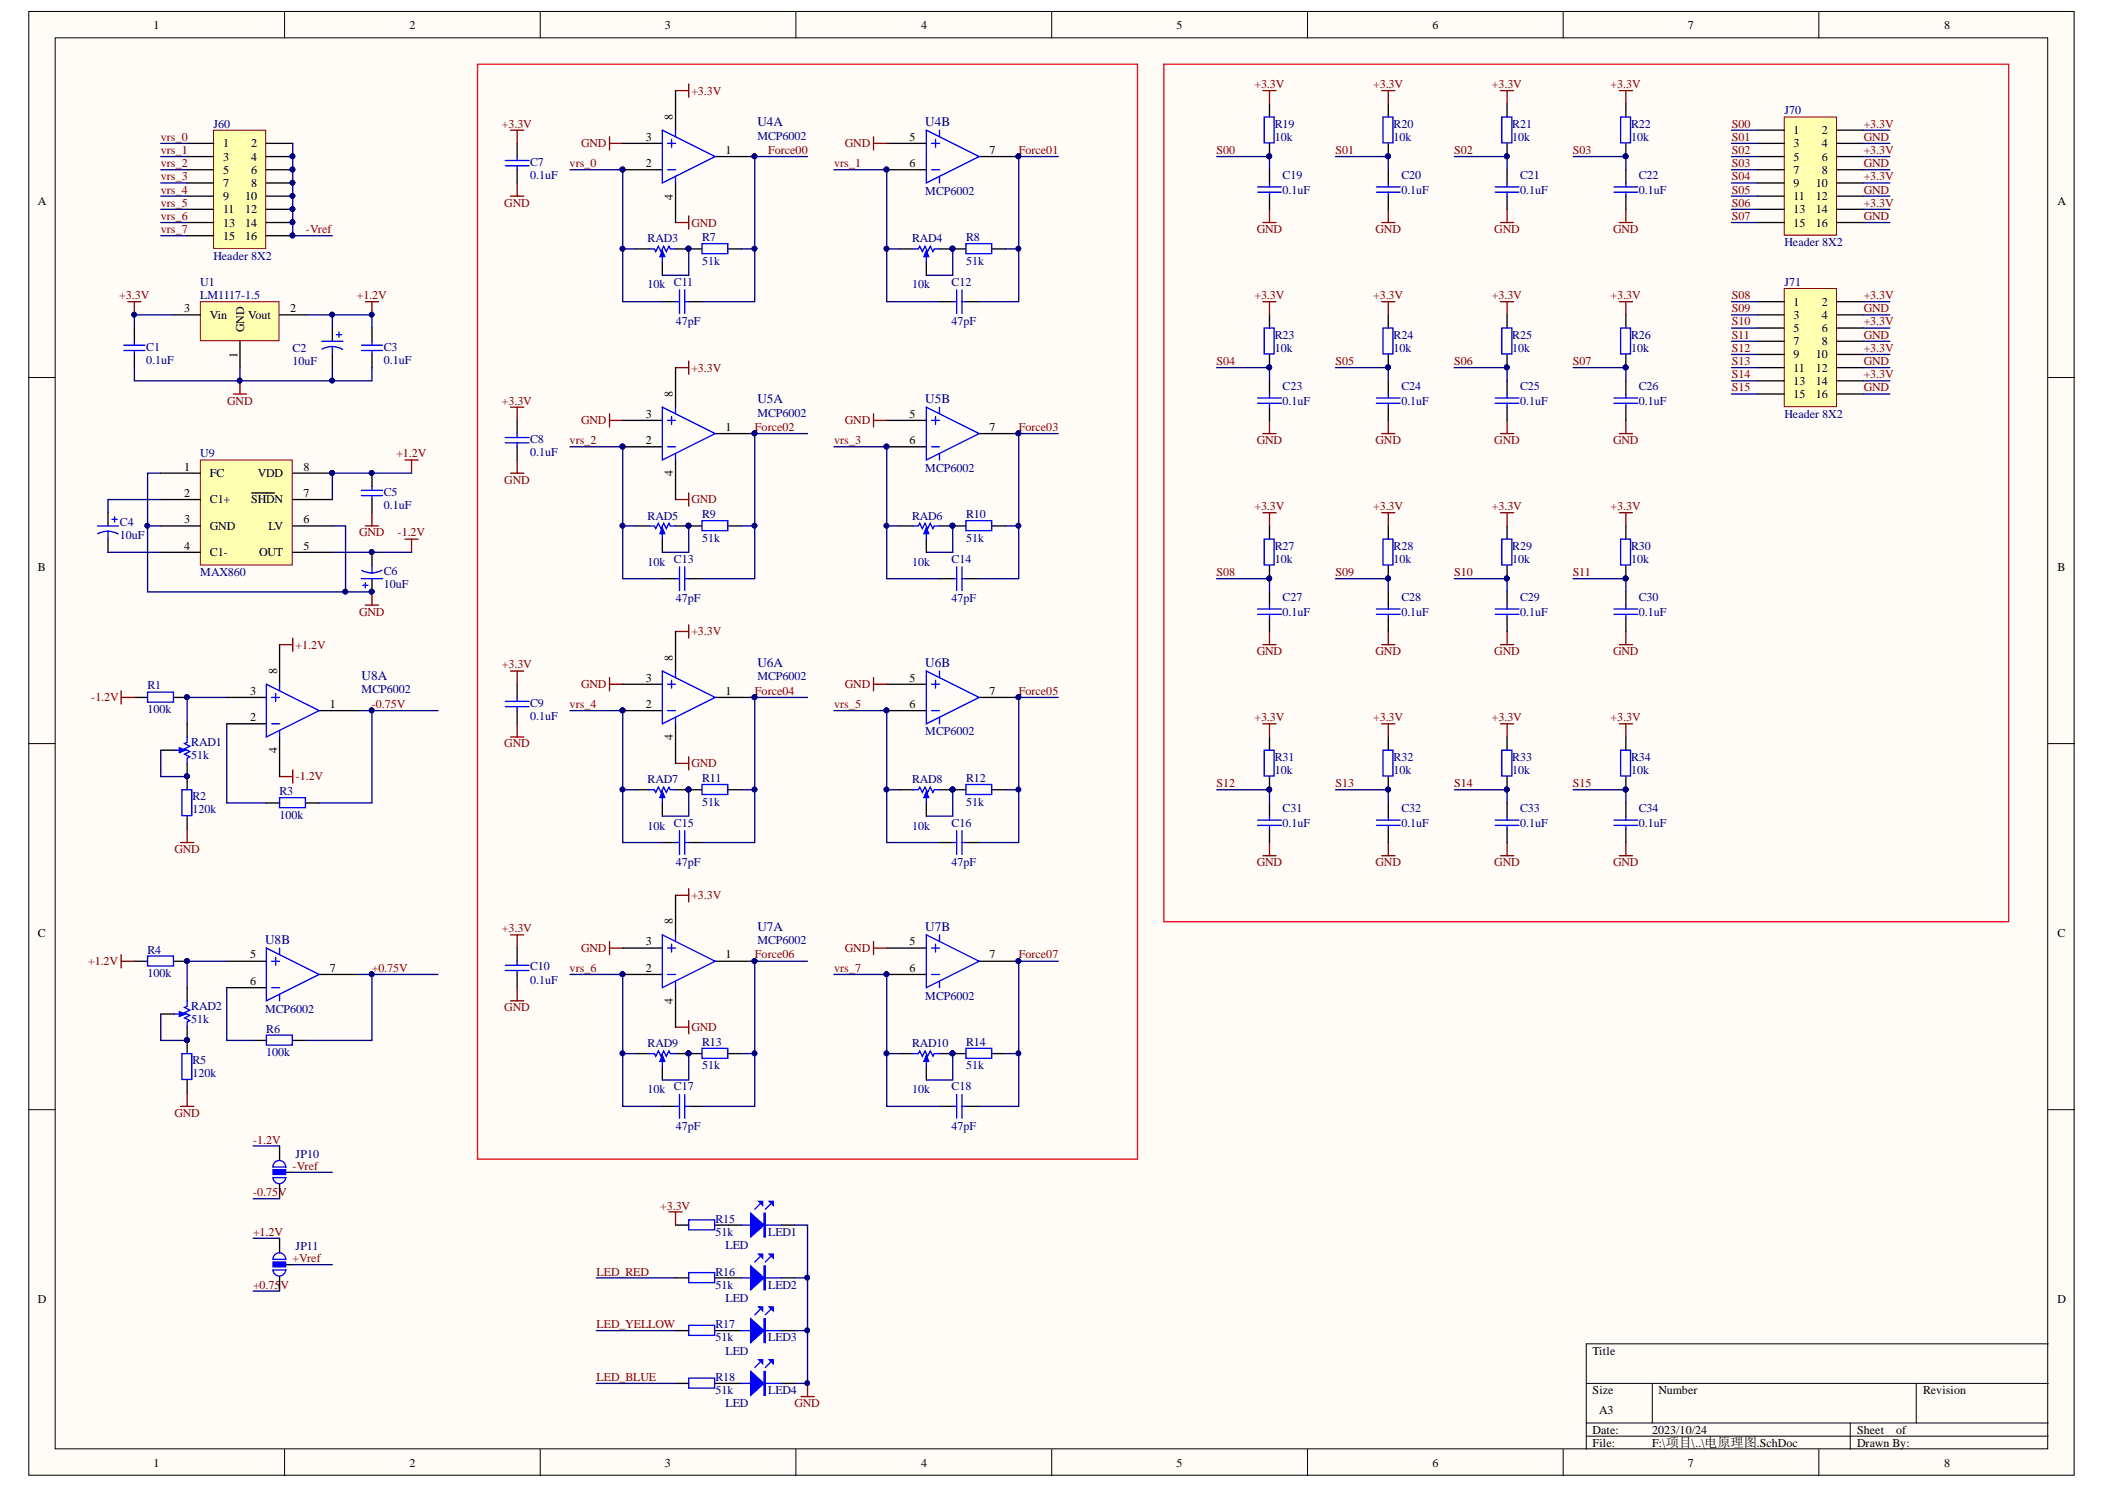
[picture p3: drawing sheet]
<svg xmlns="http://www.w3.org/2000/svg" width="297mm" height="210mm" viewBox="0 0 297 210" stroke-linecap="round" stroke-linejoin="round" font-family="sans-serif">
<defs><g id="words">
<g font-size="1.9" fill="#000080">
<text x="106.9" y="17.8">U4A</text>
<text x="130.6" y="17.8">U4B</text>
<text x="106.9" y="56.8">U5A</text>
<text x="130.6" y="56.8">U5B</text>
<text x="51" y="96">U8A</text>
<text x="106.9" y="94.1">U6A</text>
<text x="130.6" y="94.1">U6B</text>
<text x="106.9" y="131.3">U7A</text>
<text x="130.6" y="131.3">U7B</text>
<text x="37.4" y="133.2">U8B</text>
</g>
<g font-size="1.7">
<text x="21.7" y="4.1">1</text>
<text x="57.8" y="4.1">2</text>
<text x="93.8" y="4.1">3</text>
<text x="130" y="4.1">4</text>
<text x="166" y="4.1">5</text>
<text x="202.1" y="4.1">6</text>
<text x="238.2" y="4.1">7</text>
<text x="274.3" y="4.1">8</text>
<text x="94.9" y="16.9" transform="rotate(-90 94.9 16.9)">8</text>
<text x="31.5" y="20.8">1</text>
<text x="31.5" y="22.7">3</text>
<text x="35.5" y="20.8">2</text>
<text x="35.5" y="22.7">4</text>
<text x="91.1" y="19.9">3</text>
<text x="91.1" y="23.6">2</text>
<text x="102.4" y="21.7">1</text>
<text x="128.4" y="19.9">5</text>
<text x="128.4" y="23.6">6</text>
<text x="139.6" y="21.7">7</text>
<text x="253.1" y="18.9">1</text>
<text x="253.1" y="20.8">3</text>
<text x="253.1" y="22.7">5</text>
<text x="257.1" y="18.9">2</text>
<text x="257.1" y="20.8">4</text>
<text x="257.1" y="22.7">6</text>
<text x="5.3" y="28.9">A</text>
<text x="31.5" y="24.5">5</text>
<text x="31.5" y="26.4">7</text>
<text x="31.5" y="28.2">9</text>
<text x="34.6" y="28.2">10</text>
<text x="35.5" y="24.5">6</text>
<text x="35.5" y="26.4">8</text>
<text x="94.9" y="28.2" transform="rotate(-90 94.9 28.2)">4</text>
<text x="253.1" y="24.5">7</text>
<text x="253.1" y="26.4">9</text>
<text x="253.1" y="28.2">11</text>
<text x="256.2" y="26.4">10</text>
<text x="256.2" y="28.2">12</text>
<text x="257.1" y="24.5">8</text>
<text x="290.3" y="28.9">A</text>
<text x="31.5" y="30.1">11</text>
<text x="31.5" y="32">13</text>
<text x="31.5" y="33.8">15</text>
<text x="34.6" y="30.1">12</text>
<text x="34.6" y="32">14</text>
<text x="34.6" y="33.8">16</text>
<text x="253.1" y="30.1">13</text>
<text x="253.1" y="32">15</text>
<text x="256.2" y="30.1">14</text>
<text x="256.2" y="32">16</text>
<text x="26" y="44">3</text>
<text x="29.6" y="45">Vin</text>
<text x="34.4" y="46.8" transform="rotate(-90 34.4 46.8)">GND</text>
<text x="35" y="45">Vout</text>
<text x="41" y="44">2</text>
<text x="253.1" y="43.1">1</text>
<text x="253.1" y="45">3</text>
<text x="253.1" y="46.8">5</text>
<text x="257.1" y="43.1">2</text>
<text x="257.1" y="45">4</text>
<text x="257.1" y="46.8">6</text>
<text x="33.5" y="50.5" transform="rotate(-90 33.5 50.5)">1</text>
<text x="253.1" y="48.7">7</text>
<text x="253.1" y="50.6">9</text>
<text x="253.1" y="52.4">11</text>
<text x="256.2" y="50.6">10</text>
<text x="256.2" y="52.4">12</text>
<text x="257.1" y="48.7">8</text>
<text x="91.1" y="58.9">3</text>
<text x="94.9" y="56" transform="rotate(-90 94.9 56)">8</text>
<text x="128.4" y="58.9">5</text>
<text x="253.1" y="54.3">13</text>
<text x="253.1" y="56.1">15</text>
<text x="256.2" y="54.3">14</text>
<text x="256.2" y="56.1">16</text>
<text x="91.1" y="62.7">2</text>
<text x="102.4" y="60.8">1</text>
<text x="128.4" y="62.7">6</text>
<text x="139.6" y="60.8">7</text>
<text x="26" y="66.4">1</text>
<text x="26" y="70.1">2</text>
<text x="29.6" y="67.3">FC</text>
<text x="29.6" y="71">C1+</text>
<text x="35.5" y="71">SHDN</text>
<text x="36.4" y="67.3">VDD</text>
<text x="42.8" y="70.1">7</text>
<text x="42.8" y="66.4">8</text>
<text x="94.9" y="67.2" transform="rotate(-90 94.9 67.2)">4</text>
<text x="26" y="73.8">3</text>
<text x="26" y="77.5">4</text>
<text x="29.6" y="74.7">GND</text>
<text x="37.9" y="74.7">LV</text>
<text x="42.8" y="77.5">5</text>
<text x="42.8" y="73.8">6</text>
<text x="5.3" y="80.6">B</text>
<text x="29.6" y="78.5">C1-</text>
<text x="36.6" y="78.5">OUT</text>
<text x="290.3" y="80.6">B</text>
<text x="39.1" y="95" transform="rotate(-90 39.1 95)">8</text>
<text x="94.9" y="93.2" transform="rotate(-90 94.9 93.2)">8</text>
<text x="35.3" y="98">3</text>
<text x="35.3" y="101.7">2</text>
<text x="46.5" y="99.9">1</text>
<text x="91.1" y="96.1">3</text>
<text x="91.1" y="99.9">2</text>
<text x="102.4" y="98">1</text>
<text x="128.4" y="96.1">5</text>
<text x="128.4" y="99.9">6</text>
<text x="139.6" y="98">7</text>
<text x="39.1" y="106.3" transform="rotate(-90 39.1 106.3)">4</text>
<text x="94.9" y="104.4" transform="rotate(-90 94.9 104.4)">4</text>
<text x="94.9" y="130.4" transform="rotate(-90 94.9 130.4)">8</text>
<text x="5.3" y="132.2">C</text>
<text x="35.3" y="135.2">5</text>
<text x="46.5" y="137.1">7</text>
<text x="91.1" y="133.3">3</text>
<text x="91.1" y="137.1">2</text>
<text x="102.4" y="135.2">1</text>
<text x="128.4" y="133.3">5</text>
<text x="128.4" y="137.1">6</text>
<text x="139.6" y="135.2">7</text>
<text x="290.3" y="132.2">C</text>
<text x="35.3" y="138.9">6</text>
<text x="94.9" y="141.6" transform="rotate(-90 94.9 141.6)">4</text>
<text x="5.3" y="183.8">D</text>
<text x="290.3" y="183.8">D</text>
<text x="224.7" y="191.1">Title</text>
<text x="224.7" y="196.7">Size</text>
<text x="234" y="196.7">Number</text>
<text x="271.4" y="196.7">Revision</text>
<text x="224.7" y="202.3">Date:</text>
<text x="225.7" y="199.5">A3</text>
<text x="233.1" y="202.3">2023/10/24</text>
<text x="262.1" y="202.3">Sheet</text>
<text x="267.6" y="202.3">of</text>
<text x="21.7" y="206.9">1</text>
<text x="57.8" y="206.9">2</text>
<text x="93.8" y="206.9">3</text>
<text x="130" y="206.9">4</text>
<text x="166" y="206.9">5</text>
<text x="202.1" y="206.9">6</text>
<text x="224.7" y="204.1">File:</text>
<text x="233.1" y="204.1">F:\项目\..\电原理图.SchDoc</text>
<text x="238.2" y="206.9">7</text>
<text x="262.1" y="204.1">Drawn By:</text>
<text x="274.3" y="206.9">8</text>
</g>
<g font-size="1.7" fill="#800000">
<text x="97.6" y="13.4">+3.3V</text>
<text x="177" y="12.4">+3.3V</text>
<text x="193.8" y="12.4">+3.3V</text>
<text x="210.5" y="12.4">+3.3V</text>
<text x="227.3" y="12.4">+3.3V</text>
<text x="22.7" y="19.9">vrs_0</text>
<text x="22.7" y="21.7">vrs_1</text>
<text x="22.7" y="23.6">vrs_2</text>
<text x="70.8" y="18">+3.3V</text>
<text x="80.4" y="23.6">vrs_0</text>
<text x="82" y="20.8">GND</text>
<text x="108.4" y="21.7">Force00</text>
<text x="117.7" y="23.6">vrs_1</text>
<text x="119.2" y="20.8">GND</text>
<text x="143.8" y="21.7">Force01</text>
<text x="171.7" y="21.7">S00</text>
<text x="188.4" y="21.7">S01</text>
<text x="205.2" y="21.7">S02</text>
<text x="221.9" y="21.7">S03</text>
<text x="244.4" y="18">S00</text>
<text x="244.4" y="19.9">S01</text>
<text x="244.4" y="21.7">S02</text>
<text x="244.4" y="23.6">S03</text>
<text x="263" y="18">+3.3V</text>
<text x="263" y="19.9">GND</text>
<text x="263" y="21.7">+3.3V</text>
<text x="263" y="23.6">GND</text>
<text x="22.7" y="25.4">vrs_3</text>
<text x="22.7" y="27.3">vrs_4</text>
<text x="22.7" y="29.2">vrs_5</text>
<text x="71.2" y="29.2">GND</text>
<text x="244.4" y="25.4">S04</text>
<text x="244.4" y="27.3">S05</text>
<text x="244.4" y="29.2">S06</text>
<text x="263" y="25.4">+3.3V</text>
<text x="263" y="27.3">GND</text>
<text x="263" y="29.2">+3.3V</text>
<text x="22.7" y="31">vrs_6</text>
<text x="22.7" y="32.9">vrs_7</text>
<text x="43.2" y="32.9">-Vref</text>
<text x="97.6" y="32">GND</text>
<text x="177.4" y="32.9">GND</text>
<text x="194.1" y="32.9">GND</text>
<text x="210.9" y="32.9">GND</text>
<text x="227.6" y="32.9">GND</text>
<text x="244.4" y="31">S07</text>
<text x="263" y="31">GND</text>
<text x="16.8" y="42.2">+3.3V</text>
<text x="50.3" y="42.2">+1.2V</text>
<text x="177" y="42.2">+3.3V</text>
<text x="193.8" y="42.2">+3.3V</text>
<text x="210.5" y="42.2">+3.3V</text>
<text x="227.3" y="42.2">+3.3V</text>
<text x="244.4" y="42.2">S08</text>
<text x="244.4" y="44">S09</text>
<text x="244.4" y="45.9">S10</text>
<text x="244.4" y="47.8">S11</text>
<text x="263" y="42.2">+3.3V</text>
<text x="263" y="44">GND</text>
<text x="263" y="45.9">+3.3V</text>
<text x="263" y="47.8">GND</text>
<text x="97.6" y="52.4">+3.3V</text>
<text x="171.7" y="51.5">S04</text>
<text x="188.4" y="51.5">S05</text>
<text x="205.2" y="51.5">S06</text>
<text x="221.9" y="51.5">S07</text>
<text x="244.4" y="49.6">S12</text>
<text x="244.4" y="51.5">S13</text>
<text x="244.4" y="53.3">S14</text>
<text x="263" y="49.6">+3.3V</text>
<text x="263" y="51.5">GND</text>
<text x="263" y="53.3">+3.3V</text>
<text x="32.1" y="57.1">GND</text>
<text x="70.8" y="57.1">+3.3V</text>
<text x="82" y="59.9">GND</text>
<text x="119.2" y="59.9">GND</text>
<text x="244.4" y="55.2">S15</text>
<text x="263" y="55.2">GND</text>
<text x="55.9" y="64.5">+1.2V</text>
<text x="80.4" y="62.7">vrs_2</text>
<text x="106.5" y="60.8">Force02</text>
<text x="117.7" y="62.7">vrs_3</text>
<text x="143.8" y="60.8">Force03</text>
<text x="177.4" y="62.7">GND</text>
<text x="194.1" y="62.7">GND</text>
<text x="210.9" y="62.7">GND</text>
<text x="227.6" y="62.7">GND</text>
<text x="71.2" y="68.2">GND</text>
<text x="97.6" y="71">GND</text>
<text x="177" y="72">+3.3V</text>
<text x="193.8" y="72">+3.3V</text>
<text x="210.5" y="72">+3.3V</text>
<text x="227.3" y="72">+3.3V</text>
<text x="50.7" y="75.7">GND</text>
<text x="56.1" y="75.7">-1.2V</text>
<text x="171.7" y="81.3">S08</text>
<text x="188.4" y="81.3">S09</text>
<text x="205.2" y="81.3">S10</text>
<text x="221.9" y="81.3">S11</text>
<text x="50.7" y="86.8">GND</text>
<text x="97.6" y="89.6">+3.3V</text>
<text x="41.7" y="91.5">+1.2V</text>
<text x="70.8" y="94.3">+3.3V</text>
<text x="177.4" y="92.4">GND</text>
<text x="194.1" y="92.4">GND</text>
<text x="210.9" y="92.4">GND</text>
<text x="227.6" y="92.4">GND</text>
<text x="12.9" y="98.9">-1.2V</text>
<text x="52.5" y="99.9">-0.75V</text>
<text x="80.4" y="99.9">vrs_4</text>
<text x="82" y="97.1">GND</text>
<text x="106.5" y="98">Force04</text>
<text x="117.7" y="99.9">vrs_5</text>
<text x="119.2" y="97.1">GND</text>
<text x="143.8" y="98">Force05</text>
<text x="177" y="101.7">+3.3V</text>
<text x="193.8" y="101.7">+3.3V</text>
<text x="210.5" y="101.7">+3.3V</text>
<text x="227.3" y="101.7">+3.3V</text>
<text x="71.2" y="105.4">GND</text>
<text x="41.7" y="110.1">-1.2V</text>
<text x="97.6" y="108.2">GND</text>
<text x="171.7" y="111">S12</text>
<text x="188.4" y="111">S13</text>
<text x="205.2" y="111">S14</text>
<text x="221.9" y="111">S15</text>
<text x="24.6" y="120.3">GND</text>
<text x="177.4" y="122.2">GND</text>
<text x="194.1" y="122.2">GND</text>
<text x="210.9" y="122.2">GND</text>
<text x="227.6" y="122.2">GND</text>
<text x="70.8" y="131.5">+3.3V</text>
<text x="97.6" y="126.8">+3.3V</text>
<text x="12.4" y="136.1">+1.2V</text>
<text x="52.5" y="137.1">+0.75V</text>
<text x="80.4" y="137.1">vrs_6</text>
<text x="82" y="134.3">GND</text>
<text x="106.5" y="135.2">Force06</text>
<text x="117.7" y="137.1">vrs_7</text>
<text x="119.2" y="134.3">GND</text>
<text x="143.8" y="135.2">Force07</text>
<text x="71.2" y="142.6">GND</text>
<text x="97.6" y="145.4">GND</text>
<text x="24.6" y="157.6">GND</text>
<text x="35.7" y="161.3">-1.2V</text>
<text x="41.3" y="165">-Vref</text>
<text x="35.7" y="168.8">-0.75V</text>
<text x="93.2" y="170.6">+3.3V</text>
<text x="35.7" y="174.4">+1.2V</text>
<text x="41.3" y="178.1">+Vref</text>
<text x="84.2" y="179.9">LED_RED</text>
<text x="35.7" y="181.8">+0.75V</text>
<text x="84.2" y="187.4">LED_YELLOW</text>
<text x="84.2" y="194.8">LED_BLUE</text>
<text x="112.1" y="198.5">GND</text>
</g>
<g font-size="1.7" fill="#000080">
<text x="251.8" y="16.1">J70</text>
<text x="30.1" y="18">J60</text>
<text x="74.8" y="23.4">C7</text>
<text x="106.9" y="19.7">MCP6002</text>
<text x="179.9" y="19.9">10k</text>
<text x="179.9" y="18">R19</text>
<text x="196.6" y="19.9">10k</text>
<text x="196.6" y="18">R20</text>
<text x="213.4" y="19.9">10k</text>
<text x="213.4" y="18">R21</text>
<text x="230.2" y="19.9">10k</text>
<text x="230.2" y="18">R22</text>
<text x="74.8" y="25.3">0.1uF</text>
<text x="130.6" y="27.5">MCP6002</text>
<text x="181" y="27.3">0.1uF</text>
<text x="181" y="25.3">C19</text>
<text x="197.7" y="27.3">0.1uF</text>
<text x="197.7" y="25.3">C20</text>
<text x="214.5" y="27.3">0.1uF</text>
<text x="214.5" y="25.3">C21</text>
<text x="231.3" y="27.3">0.1uF</text>
<text x="231.3" y="25.3">C22</text>
<text x="91.4" y="34.2">RAD3</text>
<text x="99.1" y="34">R7</text>
<text x="128.7" y="34.2">RAD4</text>
<text x="136.3" y="34">R8</text>
<text x="251.8" y="34.7">Header 8X2</text>
<text x="28.3" y="40.3">U1</text>
<text x="30.1" y="36.6">Header 8X2</text>
<text x="91.4" y="40.7">10k C11</text>
<text x="99.1" y="37.4">51k</text>
<text x="128.7" y="40.7">10k</text>
<text x="134.3" y="40.3">C12</text>
<text x="136.3" y="37.4">51k</text>
<text x="251.8" y="40.3">J71</text>
<text x="28.3" y="42.2">LM1117-1.5</text>
<text x="95.4" y="45.9">47pF</text>
<text x="134.3" y="45.9">47pF</text>
<text x="179.9" y="47.8">R23</text>
<text x="196.6" y="47.8">R24</text>
<text x="213.4" y="47.8">R25</text>
<text x="230.2" y="47.8">R26</text>
<text x="20.6" y="51.3">0.1uF</text>
<text x="20.6" y="49.5">C1</text>
<text x="41.3" y="51.5">10uF</text>
<text x="41.3" y="49.6">C2</text>
<text x="54.2" y="51.3">0.1uF</text>
<text x="54.2" y="49.5">C3</text>
<text x="179.9" y="49.6">10k</text>
<text x="196.6" y="49.6">10k</text>
<text x="213.4" y="49.6">10k</text>
<text x="230.2" y="49.6">10k</text>
<text x="106.9" y="58.8">MCP6002</text>
<text x="181" y="57.1">0.1uF</text>
<text x="181" y="55">C23</text>
<text x="197.7" y="57.1">0.1uF</text>
<text x="197.7" y="55">C24</text>
<text x="214.5" y="57.1">0.1uF</text>
<text x="214.5" y="55">C25</text>
<text x="231.3" y="57.1">0.1uF</text>
<text x="231.3" y="55">C26</text>
<text x="251.8" y="58.9">Header 8X2</text>
<text x="28.3" y="64.5">U9</text>
<text x="74.8" y="64.3">0.1uF</text>
<text x="74.8" y="62.5">C8</text>
<text x="54.2" y="71.8">0.1uF</text>
<text x="54.2" y="69.9">C5</text>
<text x="130.6" y="66.5">MCP6002</text>
<text x="16.9" y="76.1">10uF</text>
<text x="16.9" y="74.2">C4</text>
<text x="91.4" y="73.3">RAD5</text>
<text x="99.1" y="76.4">51k</text>
<text x="99.1" y="73.1">R9</text>
<text x="128.7" y="73.3">RAD6</text>
<text x="136.3" y="76.4">51k</text>
<text x="136.3" y="73.1">R10</text>
<text x="179.9" y="77.5">R27</text>
<text x="196.6" y="77.5">R28</text>
<text x="213.4" y="77.5">R29</text>
<text x="230.2" y="77.5">R30</text>
<text x="28.3" y="81.3">MAX860</text>
<text x="54.2" y="82.9">10uF</text>
<text x="54.2" y="81.1">C6</text>
<text x="91.4" y="79.8">10k C13</text>
<text x="128.7" y="79.8">10k</text>
<text x="134.3" y="79.4">C14</text>
<text x="179.9" y="79.4">10k</text>
<text x="196.6" y="79.4">10k</text>
<text x="213.4" y="79.4">10k</text>
<text x="230.2" y="79.4">10k</text>
<text x="95.4" y="85">47pF</text>
<text x="134.3" y="85">47pF</text>
<text x="181" y="86.8">0.1uF</text>
<text x="181" y="84.8">C27</text>
<text x="197.7" y="86.8">0.1uF</text>
<text x="197.7" y="84.8">C28</text>
<text x="214.5" y="86.8">0.1uF</text>
<text x="214.5" y="84.8">C29</text>
<text x="231.3" y="86.8">0.1uF</text>
<text x="231.3" y="84.8">C30</text>
<text x="106.9" y="96">MCP6002</text>
<text x="20.8" y="100.6">100k</text>
<text x="20.8" y="97.2">R1</text>
<text x="51" y="97.8">MCP6002</text>
<text x="74.8" y="101.5">0.1uF</text>
<text x="74.8" y="99.7">C9</text>
<text x="27" y="107.1">51k</text>
<text x="27" y="105.3">RAD1</text>
<text x="130.6" y="103.7">MCP6002</text>
<text x="179.9" y="107.3">R31</text>
<text x="196.6" y="107.3">R32</text>
<text x="213.4" y="107.3">R33</text>
<text x="230.2" y="107.3">R34</text>
<text x="27.2" y="112.9">R2</text>
<text x="39.4" y="112.2">R3</text>
<text x="91.4" y="110.5">RAD7</text>
<text x="99.1" y="113.6">51k</text>
<text x="99.1" y="110.3">R11</text>
<text x="128.7" y="110.5">RAD8</text>
<text x="136.3" y="113.6">51k</text>
<text x="136.3" y="110.3">R12</text>
<text x="179.9" y="109.2">10k</text>
<text x="196.6" y="109.2">10k</text>
<text x="213.4" y="109.2">10k</text>
<text x="230.2" y="109.2">10k</text>
<text x="27.2" y="114.7">120k</text>
<text x="39.4" y="115.5">100k</text>
<text x="91.4" y="117">10k C15</text>
<text x="128.7" y="117">10k</text>
<text x="134.3" y="116.6">C16</text>
<text x="181" y="116.6">0.1uF</text>
<text x="181" y="114.6">C31</text>
<text x="197.7" y="116.6">0.1uF</text>
<text x="197.7" y="114.6">C32</text>
<text x="214.5" y="116.6">0.1uF</text>
<text x="214.5" y="114.6">C33</text>
<text x="231.3" y="116.6">0.1uF</text>
<text x="231.3" y="114.6">C34</text>
<text x="95.4" y="122.2">47pF</text>
<text x="134.3" y="122.2">47pF</text>
<text x="20.8" y="137.8">100k</text>
<text x="20.8" y="134.5">R4</text>
<text x="74.8" y="136.9">C10</text>
<text x="106.9" y="133.2">MCP6002</text>
<text x="27" y="142.5">RAD2</text>
<text x="37.4" y="142.9">MCP6002</text>
<text x="74.8" y="138.8">0.1uF</text>
<text x="130.6" y="141">MCP6002</text>
<text x="27" y="144.3">51k</text>
<text x="37.6" y="149">100k</text>
<text x="37.6" y="145.7">R6</text>
<text x="91.4" y="147.7">RAD9</text>
<text x="99.1" y="147.5">R13</text>
<text x="128.7" y="147.7">RAD10</text>
<text x="136.3" y="147.5">R14</text>
<text x="27.2" y="151.9">120k</text>
<text x="27.2" y="150.1">R5</text>
<text x="91.4" y="154.2">10k</text>
<text x="95.1" y="153.8">C17</text>
<text x="99.1" y="150.8">51k</text>
<text x="128.7" y="154.2">10k</text>
<text x="134.3" y="153.8">C18</text>
<text x="136.3" y="150.8">51k</text>
<text x="95.4" y="159.5">47pF</text>
<text x="134.3" y="159.5">47pF</text>
<text x="41.7" y="163.4">JP10</text>
<text x="100.9" y="172.5">R15</text>
<text x="41.7" y="176.4">JP11</text>
<text x="100.9" y="174.4">51k</text>
<text x="100.9" y="179.9">R16</text>
<text x="102.4" y="176.2">LED</text>
<text x="108.4" y="174.4">LED1</text>
<text x="100.9" y="181.8">51k</text>
<text x="102.4" y="183.7">LED</text>
<text x="108.4" y="181.8">LED2</text>
<text x="100.9" y="189.2">51k</text>
<text x="100.9" y="187.4">R17</text>
<text x="102.4" y="191.1">LED</text>
<text x="108.4" y="189.2">LED3</text>
<text x="100.9" y="196.7">51k</text>
<text x="100.9" y="194.8">R18</text>
<text x="108.4" y="196.7">LED4</text>
<text x="102.4" y="198.5">LED</text>
</g>
</g></defs>
<g fill="#fffcf8" stroke="#000" stroke-width=".14">
<path d="M4.1 1.6h288.6v206.5h-288.6z"/>
<path d="M7.8 5.3h281.2v199.1h-281.2z"/>
</g>
<g fill="none" stroke="#000" stroke-width=".14">
<path d="M40.2 1.6v3.7M76.2 1.6v3.7M112.3 1.6v3.7M148.4 1.6v3.7M184.5 1.6v3.7M220.6 1.6v3.7M256.7 1.6v3.7M4.1 53.3h3.7M289 53.3h3.8M4.1 104.9h3.7M289 104.9h3.8M4.1 156.5h3.7"/>
<path d="M289 156.5h3.8M223.8 195.1h65.2M233.2 195.1v5.6M270.4 195.1v5.6M289 189.6h-65.2v14.9M40.2 204.5v3.7M76.2 204.5v3.7M112.3 204.5v3.7M148.4 204.5v3.7M184.5 204.5v3.7M220.6 204.5v3.7M223.8 200.7h65.2"/>
<path d="M223.8 202.6h65.2M256.7 204.5v3.7M261.1 200.7v3.8"/>
</g>
<path d="M86 19.3v1.9M86 20.2h1.9M95.3 31.4h1.9M97.2 30.5v1.8M178.2 31.4h1.9M179.1 29.5v1.9M32.9 55.6h1.9M33.9 53.7v1.9" fill="none" stroke="#800000" stroke-width=".19"/>
<g fill="none" stroke="#000" stroke-width=".19">
<path d="M179.1 14.6v1.9M97.2 35.1h1.9M102.8 35.1h1.8M134.4 35.1h1.9M140 35.1h1.9M179.1 20.2v1.9M179.1 23.9v1.9M179.1 27.7v1.8M19 46.3v1.8M19 50v1.9M46.9 46.3v1.8M46.9 50v1.9"/>
<path d="M52.5 46.3v1.8M52.5 50v1.9M93.5 42.6h1.8M97.2 42.6h1.9M132.6 42.6h1.8M136.3 42.6h1.9"/>
</g>
<g fill="none" stroke="#00f" stroke-width=".19">
<path d="M178.4 16.5h1.4v3.7h-1.4zM99.1 34.4h3.6v1.4h-3.6zM136.3 34.4h3.7v1.4h-3.7zM177.5 27.1h3.3M177.5 26.4h3.3M179.1 25.8v.6M179.1 27.1v.6M17.5 48.7h3M17.5 49.4h3M19 48.1v.6M19 49.4v.6M45.4 48.1h3"/>
<path d="M46.9 48.9l.7 .1 .7 .3M46.9 48.9l-.8 .1-.7 .2M46.9 48.9v1.1M47.5 47.2h.7M47.8 46.8v.8M51 48.7h3M51 49.4h3M52.5 48.1v.6M52.5 49.4v.6M95.3 42.6h.6M95.9 40.9v3.3M96.6 42.6h.6"/>
<path d="M96.6 40.9v3.3M134.4 42.6h.6M135 40.9v3.3M135.7 42.6h.6M135.7 40.9v3.3"/>
</g>
<g fill="#000080" stroke="#000080" stroke-width=".14">
<circle cx="179.1" cy="22" r=".34"/>
<circle cx="97.2" cy="35.1" r=".34"/>
<circle cx="134.4" cy="35.1" r=".34"/>
<circle cx="33.8" cy="53.7" r=".33"/>
</g>
<path d="M28.3 42.6h11.1v5.5h-11.1z" fill="#ffffb0" stroke="#800000" stroke-width=".14"/>
<path d="M24.5 44.4h3.8M33.9 48.1v3.8M39.4 44.4h3.8M15.2 72.3v1.9M15.2 76.1v1.8" fill="none" stroke="#000" stroke-width=".19"/>
<path d="M51.6 42.6h1.8M52.5 42.6v1.8" fill="none" stroke="#800000" stroke-width=".19"/>
<circle cx="52.4" cy="44.4" r=".33" fill="#000080" stroke="#000080" stroke-width=".14"/>
<path d="M13.7 74.2h3M15.2 74.9l.8 .1 .7 .3M15.2 74.9l-.7 .1-.7 .3M15.2 74.9v1.2M15.8 73.3h.7M16.2 72.9v.7" fill="none" stroke="#00f" stroke-width=".19"/>
<path d="M28.3 64.9h12.9v14.8h-12.9z" fill="#ffffb0" stroke="#800000" stroke-width=".14"/>
<g fill="none" stroke="#000" stroke-width=".19">
<path d="M89.7 35.1h1.9M93.5 37v1.8M95.3 35.1h1.9M22.7 66.7h5.6M22.7 70.5h5.6M22.7 74.2h5.6M22.7 77.9h5.6M35.5 69.5h.9M36.5 69.5h2.2M41.3 66.7h5.6M41.3 70.5h5.6M41.3 74.2h5.6"/>
<path d="M41.3 77.9h5.6M52.5 66.7v1.9M52.5 70.5v1.8M52.5 77.9v1.9M52.5 81.6v1.9"/>
</g>
<g fill="#000080" stroke="#000080" stroke-width=".14">
<circle cx="46.9" cy="66.7" r=".34"/>
<circle cx="52.4" cy="83.5" r=".33"/>
<circle cx="52.4" cy="77.9" r=".33"/>
<circle cx="52.4" cy="66.7" r=".33"/>
<circle cx="18.9" cy="44.4" r=".34"/>
<circle cx="179.1" cy="22" r=".34"/>
<circle cx="46.9" cy="44.4" r=".34"/>
<circle cx="52.4" cy="44.4" r=".33"/>
<circle cx="46.9" cy="53.7" r=".34"/>
<circle cx="33.8" cy="53.7" r=".33"/>
<circle cx="20.8" cy="74.2" r=".33"/>
<circle cx="48.7" cy="83.5" r=".34"/>
<circle cx="97.2" cy="35.1" r=".34"/>
</g>
<path d="M91.6 35.1h.7l.2 .4 .4-.8 .4 .8 .3-.8 .4 .8 .4-.8 .2 .4h.7M51 69.2h3M51 69.9h3M52.5 68.6v.6M52.5 69.9v.6M52.5 79.8v1.1M51 81.6h3M51.2 82.6h.7M51.6 82.2v.7M53.9 80.4a2.93 2.93 0 0 1-2.8 .1" fill="none" stroke="#00f" stroke-width=".19"/>
<g fill="none" stroke="#800000" stroke-width=".19">
<path d="M95.3 12.8h1.9M97.2 11.9v1.8M178.2 12.8h1.9M179.1 12.8v1.8M18 42.6h1.9M19 42.6v1.8M51.6 74.2h1.8M52.5 72.3v1.9M57.1 64.9h1.9M57.1 76.1h1.9M58.1 64.9v1.8M58.1 76.1v1.8"/>
<path d="M51.6 85.4h1.8M52.5 83.5v1.9"/>
</g>
<g fill="none" stroke="#000080" stroke-width=".19">
<path d="M171.7 22.1h7.4v1.8M19 51.9v1.8h33.5v-1.8M24.5 44.4h-5.5v1.9M33.9 51.9v1.8M43.2 44.4h9.3v1.9M46.9 44.4v1.9M46.9 51.9v1.8M15.2 77.9h7.5M20.8 74.2v9.3h31.7M22.7 66.7h-1.9v7.5h1.9M22.7 70.5h-7.5v1.8M46.9 74.2h1.9v9.3"/>
<path d="M46.9 77.9h11.2M58.1 66.7h-11.2v3.8"/>
</g>
<path d="M93.5 35.3l.3 .9h-.7z" fill="#00f"/>
<path d="M93.5 35.3l.3 .9h-.7z" fill="none" stroke="#00f" stroke-width=".14"/>
<path d="M93.5 36.2v.8M128.9 35.1h.7l.2-.4 .4 .8 .3-.8 .4 .8 .4-.8 .3 .8 .2-.4h.8" fill="none" stroke="#00f" stroke-width=".19"/>
<g fill="#000080" stroke="#000080" stroke-width=".14">
<circle cx="97.2" cy="35.1" r=".34"/>
<circle cx="134.4" cy="35.1" r=".34"/>
</g>
<path d="M134.4 35.1v3.7h-3.7" fill="none" stroke="#000080" stroke-width=".19"/>
<path d="M127 35.1h1.9M130.7 37v1.8M132.6 35.1h1.8" fill="none" stroke="#000" stroke-width=".19"/>
<path d="M130.7 35.3l.4 .9h-.8z" fill="#00f"/>
<path d="M130.7 35.3l.4 .9h-.8z" fill="none" stroke="#00f" stroke-width=".14"/>
<path d="M130.7 36.2v.8M104.6 172.8h5.6M107.2 169.8l-.7 .8M108.7 169.8l-.7 .8" fill="none" stroke="#00f" stroke-width=".19"/>
<g fill="#000080" stroke="#000080" stroke-width=".14">
<circle cx="134.4" cy="35.1" r=".34"/>
<circle cx="143.7" cy="22" r=".33"/>
<circle cx="106.5" cy="61.1" r=".34"/>
<circle cx="143.7" cy="61.1" r=".33"/>
</g>
<path d="M102.8 172.8h1.8M110.2 172.8h1.9" fill="none" stroke="#000" stroke-width=".19"/>
<path d="M105.9 171.1l1.9 1.7-1.9 1.7z" fill="#00f"/>
<path d="M105.9 171.1l1.9 1.7-1.9 1.7zM107.8 171.1h.2v3.4h-.2zM107.9 171.1v3.4" fill="none" stroke="#00f" stroke-width=".19"/>
<path d="M108.5 169.5h.6v.5z" fill="#00f"/>
<path d="M108.5 169.5h.6v.5z" fill="none" stroke="#00f" stroke-width=".19"/>
<path d="M107.1 169.5h.5v.5z" fill="#00f"/>
<g fill="none" stroke="#00f" stroke-width=".19">
<path d="M195.2 16.5h1.4v3.7h-1.4zM211.9 16.5h1.4v3.7h-1.4zM228.7 16.5h1.4v3.7h-1.4zM194.2 27.1h3.4M194.2 26.4h3.4M195.9 25.8v.6M195.9 27.1v.6M211 27.1h3.3M211 26.4h3.3M212.7 25.8v.6M212.7 27.1v.6M227.8 27.1h3.3"/>
<path d="M227.8 26.4h3.3M229.4 25.8v.6M229.4 27.1v.6M177.5 56.9h3.3M177.5 56.1h3.3M178.4 46.3h1.4v3.6h-1.4zM179.1 55.6v.5M179.1 56.9v.5M194.2 56.9h3.4M194.2 56.1h3.4M195.2 46.3h1.4v3.6h-1.4zM195.9 55.6v.5"/>
<path d="M195.9 56.9v.5M211 56.9h3.3M211 56.1h3.3M211.9 46.3h1.4v3.6h-1.4zM212.7 55.6v.5M212.7 56.9v.5M227.8 56.9h3.3M227.8 56.1h3.3M228.7 46.3h1.4v3.6h-1.4zM229.4 55.6v.5M229.4 56.9v.5M178.4 76.1h1.4v3.6h-1.4z"/>
<path d="M195.2 76.1h1.4v3.6h-1.4zM211.9 76.1h1.4v3.6h-1.4zM228.7 76.1h1.4v3.6h-1.4zM177.5 86.7h3.3M177.5 85.9h3.3M179.1 85.4v.5M179.1 86.7v.5M194.2 86.7h3.4M194.2 85.9h3.4M195.9 85.4v.5M195.9 86.7v.5M211 86.7h3.3"/>
<path d="M211 85.9h3.3M212.7 85.4v.5M212.7 86.7v.5M227.8 86.7h3.3M227.8 85.9h3.3M229.4 85.4v.5M229.4 86.7v.5M177.5 116.4h3.3M177.5 115.7h3.3M178.4 105.8h1.4v3.7h-1.4zM179.1 115.1v.6M179.1 116.4v.6"/>
<path d="M194.2 116.4h3.4M194.2 115.7h3.4M195.2 105.8h1.4v3.7h-1.4zM195.9 115.1v.6M195.9 116.4v.6M211 116.4h3.3M211 115.7h3.3M211.9 105.8h1.4v3.7h-1.4zM212.7 115.1v.6M212.7 116.4v.6M227.8 116.4h3.3M227.8 115.7h3.3"/>
<path d="M228.7 105.8h1.4v3.7h-1.4zM229.4 115.1v.6M229.4 116.4v.6M97.2 172.1h3.6v1.4h-3.6zM107.1 169.5h.5v.5zM107.2 177.3l-.7 .7M108.7 177.3l-.7 .7M104.6 180.3h5.6"/>
</g>
<g fill="none" stroke="#000" stroke-width=".19">
<path d="M195.9 14.6v1.9M212.7 14.6v1.9M229.4 14.6v1.9M195.9 20.2v1.9M195.9 23.9v1.9M195.9 27.7v1.8M212.7 20.2v1.9M212.7 23.9v1.9M212.7 27.7v1.8M229.4 20.2v1.9M229.4 23.9v1.9M229.4 27.7v1.8"/>
<path d="M179.1 44.4v1.9M179.1 50v1.9M179.1 53.7v1.9M179.1 57.4v1.9M195.9 44.4v1.9M195.9 50v1.9M195.9 53.7v1.9M195.9 57.4v1.9M212.7 44.4v1.9M212.7 50v1.9M212.7 53.7v1.9M212.7 57.4v1.9"/>
<path d="M229.4 44.4v1.9M229.4 50v1.9M229.4 53.7v1.9M229.4 57.4v1.9M179.1 74.2v1.9M179.1 79.8v1.8M195.9 74.2v1.9M195.9 79.8v1.8M212.7 74.2v1.9M212.7 79.8v1.8M229.4 74.2v1.9M229.4 79.8v1.8"/>
<path d="M179.1 83.5v1.9M179.1 87.2v1.9M195.9 83.5v1.9M195.9 87.2v1.9M212.7 83.5v1.9M212.7 87.2v1.9M229.4 83.5v1.9M229.4 87.2v1.9M179.1 104v1.8M179.1 109.5v1.9M179.1 113.3v1.8M179.1 117v1.9"/>
<path d="M195.9 104v1.8M195.9 109.5v1.9M195.9 113.3v1.8M195.9 117v1.9M212.7 104v1.8M212.7 109.5v1.9M212.7 113.3v1.8M212.7 117v1.9M229.4 104v1.8M229.4 109.5v1.9M229.4 113.3v1.8M229.4 117v1.9"/>
<path d="M95.3 172.8h1.9M100.9 172.8h1.9M102.8 180.3h1.8M110.2 180.3h1.9"/>
</g>
<g fill="none" stroke="#800000" stroke-width=".19">
<path d="M195 12.8h1.8M195.9 12.8v1.8M211.7 12.8h1.9M212.7 12.8v1.8M228.5 12.8h1.9M229.4 12.8v1.8M195 31.4h1.8M195.9 29.5v1.9M211.7 31.4h1.9M212.7 29.5v1.9M228.5 31.4h1.9M229.4 29.5v1.9"/>
<path d="M178.2 42.6h1.9M179.1 42.6v1.8M179.1 59.3v1.9M195 42.6h1.8M195.9 42.6v1.8M195.9 59.3v1.9M211.7 42.6h1.9M212.7 42.6v1.8M212.7 59.3v1.9M228.5 42.6h1.9M229.4 42.6v1.8M229.4 59.3v1.9"/>
<path d="M178.2 61.2h1.9M178.2 72.3h1.9M179.1 72.3v1.9M195 61.2h1.8M195 72.3h1.8M195.9 72.3v1.9M211.7 61.2h1.9M211.7 72.3h1.9M212.7 72.3v1.9M228.5 61.2h1.9M228.5 72.3h1.9M229.4 72.3v1.9"/>
<path d="M178.2 90.9h1.9M179.1 89.1v1.8M195 90.9h1.8M195.9 89.1v1.8M211.7 90.9h1.9M212.7 89.1v1.8M228.5 90.9h1.9M229.4 89.1v1.8M178.2 102.1h1.9M179.1 102.1v1.9M179.1 118.9v1.8M195 102.1h1.8"/>
<path d="M195.9 102.1v1.9M195.9 118.9v1.8M211.7 102.1h1.9M212.7 102.1v1.9M212.7 118.9v1.8M228.5 102.1h1.9M229.4 102.1v1.9M229.4 118.9v1.8M178.2 120.7h1.9M195 120.7h1.8M211.7 120.7h1.9M228.5 120.7h1.9"/>
<path d="M94.4 171h1.9M95.3 171v1.8"/>
</g>
<g fill="#000080" stroke="#000080" stroke-width=".14">
<circle cx="195.9" cy="22" r=".34"/>
<circle cx="212.6" cy="22" r=".33"/>
<circle cx="229.4" cy="22" r=".34"/>
<circle cx="179.1" cy="51.8" r=".34"/>
<circle cx="195.9" cy="51.8" r=".34"/>
<circle cx="212.6" cy="51.8" r=".33"/>
<circle cx="229.4" cy="51.8" r=".34"/>
<circle cx="179.1" cy="81.6" r=".34"/>
<circle cx="195.9" cy="81.6" r=".34"/>
<circle cx="212.6" cy="81.6" r=".33"/>
<circle cx="229.4" cy="81.6" r=".34"/>
<circle cx="179.1" cy="111.4" r=".34"/>
<circle cx="195.9" cy="111.4" r=".34"/>
<circle cx="212.6" cy="111.4" r=".33"/>
<circle cx="229.4" cy="111.4" r=".34"/>
<circle cx="106.5" cy="98.3" r=".34"/>
<circle cx="143.7" cy="98.3" r=".33"/>
<circle cx="106.5" cy="135.6" r=".34"/>
<circle cx="143.7" cy="135.6" r=".33"/>
</g>
<g fill="none" stroke="#000080" stroke-width=".19">
<path d="M188.5 22.1h7.4v1.8M205.2 22.1h7.5v1.8M222 22.1h7.4v1.8M171.7 51.9h7.4v1.8M188.5 51.9h7.4v1.8M205.2 51.9h7.5v1.8M222 51.9h7.4v1.8M171.7 81.6h7.4v1.9M188.5 81.6h7.4v1.9M205.2 81.6h7.5v1.9M222 81.6h7.4v1.9M171.7 111.4h7.4v1.9"/>
<path d="M188.5 111.4h7.4v1.9M205.2 111.4h7.5v1.9M222 111.4h7.4v1.9"/>
</g>
<path d="M67.4 9.1h93.1v154.4h-93.1zM164.2 9.1h119.2v120.9h-119.2z" fill="none" stroke="#ee0e22" stroke-width=".19"/>
<path d="M105.9 178.6l1.9 1.7-1.9 1.6z" fill="#00f"/>
<path d="M105.9 178.6l1.9 1.7-1.9 1.6zM107.8 178.6h.2v3.3h-.2zM107.9 178.6v3.3" fill="none" stroke="#00f" stroke-width=".19"/>
<path d="M108.5 176.9h.6v.6z" fill="#00f"/>
<path d="M108.5 176.9h.6v.6z" fill="none" stroke="#00f" stroke-width=".19"/>
<path d="M107.1 176.9h.5v.6z" fill="#00f"/>
<path d="M97.2 179.5h3.6v1.4h-3.6zM107.1 176.9h.5v.6zM104.6 187.7h5.6M107.2 184.7l-.7 .8M108.7 184.7l-.7 .8" fill="none" stroke="#00f" stroke-width=".19"/>
<path d="M95.3 180.3h1.9M100.9 180.3h1.9M102.8 187.7h1.8M110.2 187.7h1.9" fill="none" stroke="#000" stroke-width=".19"/>
<path d="M112.1 180.3h1.9" fill="none" stroke="#000080" stroke-width=".19"/>
<circle cx="113.9" cy="180.2" r=".33" fill="#000080" stroke="#000080" stroke-width=".14"/>
<path d="M105.9 186l1.9 1.7-1.9 1.7z" fill="#00f"/>
<path d="M105.9 186l1.9 1.7-1.9 1.7zM107.8 186h.2v3.4h-.2zM107.9 186v3.4" fill="none" stroke="#00f" stroke-width=".19"/>
<path d="M108.5 184.4h.6v.5z" fill="#00f"/>
<path d="M108.5 184.4h.6v.5z" fill="none" stroke="#00f" stroke-width=".19"/>
<path d="M107.1 184.4h.5v.5z" fill="#00f"/>
<path d="M97.2 187h3.6v1.4h-3.6zM104.6 195.1h5.6M107.1 184.4h.5v.5zM107.2 192.2l-.7 .7M108.7 192.2l-.7 .7" fill="none" stroke="#00f" stroke-width=".19"/>
<path d="M95.3 187.7h1.9M100.9 187.7h1.9M102.8 195.1h1.8M110.2 195.1h1.9" fill="none" stroke="#000" stroke-width=".19"/>
<path d="M112.1 187.7h1.9" fill="none" stroke="#000080" stroke-width=".19"/>
<circle cx="113.9" cy="187.7" r=".33" fill="#000080" stroke="#000080" stroke-width=".14"/>
<path d="M105.9 193.5l1.9 1.6-1.9 1.7z" fill="#00f"/>
<path d="M105.9 193.5l1.9 1.6-1.9 1.7zM107.8 193.5h.2v3.3h-.2zM107.9 193.5v3.3" fill="none" stroke="#00f" stroke-width=".19"/>
<path d="M108.5 191.8h.6v.6z" fill="#00f"/>
<path d="M108.5 191.8h.6v.6z" fill="none" stroke="#00f" stroke-width=".19"/>
<path d="M107.1 191.8h.5v.6z" fill="#00f"/>
<g fill="none" stroke="#00f" stroke-width=".19">
<path d="M93.5 18.4l7.4 3.7-7.4 3.7zM94.8 19.7v1.1M95.3 18.4v.9M130.7 18.4l7.5 3.7-7.5 3.7zM132 19.7v1.1M132.6 18.4v.9M71.3 22.6h3.4M71.3 23.4h3.4M73 22.1v.5M73 23.4v.5M94.2 23.9h1.1M94.2 20.2h1.1"/>
<path d="M95.3 24.9v.9M131.5 23.9h1.1M131.5 20.2h1.1M132.6 24.9v.9M91.6 74.2h.7l.2 .4 .4-.8 .4 .8 .3-.8 .4 .8 .4-.8 .2 .4h.7M95.9 80v3.3M96.6 80v3.3M99.1 73.4h3.6v1.5h-3.6zM135 80v3.3M135.7 80v3.3M136.3 73.4h3.7v1.5h-3.7zM95.3 81.6h.6"/>
<path d="M96.6 81.6h.6M134.4 81.6h.6M135.7 81.6h.6M97.2 194.4h3.6v1.4h-3.6zM107.1 191.8h.5v.6z"/>
</g>
<g fill="none" stroke="#000" stroke-width=".19">
<path d="M95.3 12.8v5.6M73 20.2v1.9M73 23.9v1.9M87.9 20.2h5.6M87.9 23.9h5.6M95.3 25.8v5.6M100.9 22.1h5.6M125.1 20.2h5.6M125.1 23.9h5.6M138.2 22.1h5.6M89.7 74.2h1.9M93.5 76.1v1.8"/>
<path d="M95.3 74.2h3.8M102.8 74.2h1.8M134.4 74.2h1.9M140 74.2h1.9M93.5 81.6h1.8M97.2 81.6h1.9M132.6 81.6h1.8M136.3 81.6h1.9M95.3 195.1h1.9M100.9 195.1h1.9"/>
</g>
<g fill="none" stroke="#800000" stroke-width=".19">
<path d="M72 18.4h1.9M73 18.4v1.8M123.3 19.3v1.9M72 27.7h1.9M73 25.8v1.9M123.3 20.2h1.8M86 58.4v1.8M86 59.3h1.9M95.3 51.9h1.9M97.2 50.9v1.9M95.3 70.5h1.9M97.2 69.5v1.9"/>
<path d="M113 197h1.9M114 195.1v1.9"/>
</g>
<g fill="#000080" stroke="#000080" stroke-width=".14">
<circle cx="113.9" cy="195.1" r=".33"/>
<circle cx="113.9" cy="180.2" r=".33"/>
<circle cx="113.9" cy="187.7" r=".33"/>
<circle cx="87.8" cy="23.9" r=".34"/>
<circle cx="106.5" cy="22" r=".34"/>
<circle cx="125.1" cy="23.9" r=".34"/>
<circle cx="143.7" cy="22" r=".33"/>
<circle cx="106.5" cy="35.1" r=".34"/>
<circle cx="87.8" cy="35.1" r=".34"/>
<circle cx="97.2" cy="35.1" r=".34"/>
<circle cx="125.1" cy="35.1" r=".34"/>
<circle cx="143.7" cy="35.1" r=".33"/>
<circle cx="97.2" cy="74.2" r=".34"/>
<circle cx="134.4" cy="74.2" r=".34"/>
</g>
<g fill="none" stroke="#000080" stroke-width=".19">
<path d="M80.4 23.9h7.5v18.7h5.6M87.9 35.1h1.8M97.2 35.1v3.7h-3.7M104.6 35.1h1.9M114 22.1h-7.5v20.5h-7.4M117.7 23.9h7.4v18.7h7.5M125.1 35.1h1.9M141.9 35.1h1.9M149.3 22.1h-5.5v20.5h-5.6M112.1 172.8h1.9v22.3h-1.9M84.2 180.3h11.1M84.2 187.7h11.1"/>
<path d="M84.2 195.1h11.1"/>
</g>
<path d="M93.5 74.4l.3 .9h-.7z" fill="#00f"/>
<path d="M93.5 74.4l.3 .9h-.7z" fill="none" stroke="#00f" stroke-width=".14"/>
<path d="M93.5 75.3v.8M128.9 74.2h.7l.2-.4 .4 .8 .3-.8 .4 .8 .4-.8 .3 .8 .2-.4h.8" fill="none" stroke="#00f" stroke-width=".19"/>
<g fill="#000080" stroke="#000080" stroke-width=".14">
<circle cx="97.2" cy="74.2" r=".34"/>
<circle cx="134.4" cy="74.2" r=".34"/>
</g>
<path d="M134.4 74.2v3.7h-3.7" fill="none" stroke="#000080" stroke-width=".19"/>
<path d="M127 74.2h1.9M130.7 76.1v1.8M132.6 74.2h1.8" fill="none" stroke="#000" stroke-width=".19"/>
<path d="M130.7 74.4l.4 .9h-.8z" fill="#00f"/>
<path d="M130.7 74.4l.4 .9h-.8z" fill="none" stroke="#00f" stroke-width=".14"/>
<g fill="none" stroke="#00f" stroke-width=".19">
<path d="M93.5 57.4l7.4 3.8-7.4 3.7zM94.2 59.3h1.1M94.8 58.7v1.2M95.3 57.4v1M130.7 57.4l7.5 3.8-7.5 3.7zM131.5 59.3h1.1M132 58.7v1.2M132.6 57.4v1M71.3 61.7h3.4M71.3 62.5h3.4M73 61.2v.5M73 62.5v.5"/>
<path d="M94.2 63h1.1M95.3 64v.9M130.7 75.3v.8M131.5 63h1.1M132.6 64v.9M91.6 111.4h.7l.2 .4 .4-.8 .4 .8 .3-.8 .4 .8 .4-.8 .2 .4h.7M95.3 118.9h.6M95.9 117.2v3.3M96.6 118.9h.6M96.6 117.2v3.3M99.1 110.7h3.6v1.4h-3.6zM134.4 118.9h.6"/>
<path d="M135 117.2v3.3M135.7 118.9h.6M135.7 117.2v3.3M136.3 110.7h3.7v1.4h-3.7z"/>
</g>
<g fill="#000080" stroke="#000080" stroke-width=".14">
<circle cx="134.4" cy="74.2" r=".34"/>
<circle cx="87.8" cy="63" r=".34"/>
<circle cx="106.5" cy="61.1" r=".34"/>
<circle cx="125.1" cy="63" r=".34"/>
<circle cx="143.7" cy="61.1" r=".33"/>
<circle cx="106.5" cy="74.2" r=".34"/>
<circle cx="87.8" cy="74.2" r=".34"/>
<circle cx="97.2" cy="74.2" r=".34"/>
<circle cx="125.1" cy="74.2" r=".34"/>
<circle cx="143.7" cy="74.2" r=".33"/>
<circle cx="97.2" cy="111.4" r=".34"/>
<circle cx="134.4" cy="111.4" r=".34"/>
</g>
<g fill="none" stroke="#000" stroke-width=".19">
<path d="M73 59.3v1.9M87.9 59.3h5.6M95.3 51.9v5.5M125.1 59.3h5.6M73 63v1.9M87.9 63h5.6M95.3 64.9v5.6M100.9 61.2h5.6M125.1 63h5.6M138.2 61.2h5.6M89.7 111.4h1.9M93.5 118.9h1.8"/>
<path d="M93.5 113.3v1.8M95.3 111.4h3.8M97.2 118.9h1.9M102.8 111.4h1.8M132.6 118.9h1.8M134.4 111.4h1.9M136.3 118.9h1.9M140 111.4h1.9"/>
</g>
<path d="M80.4 63h7.5v18.6h5.6M87.9 74.2h1.8M97.2 74.2v3.7h-3.7M104.6 74.2h1.9M114 61.2h-7.5v20.4h-7.4M117.7 63h7.4v18.6h7.5M125.1 74.2h1.9M141.9 74.2h1.9M149.3 61.2h-5.5v20.4h-5.6" fill="none" stroke="#000080" stroke-width=".19"/>
<path d="M72 57.4h1.9M73 57.4v1.9M123.3 58.4v1.8M123.3 59.3h1.8M72 66.7h1.9M73 64.9v1.8M86 95.6v1.9M86 96.5h1.9M95.3 89.1h1.9M97.2 88.1v1.9M95.3 107.7h1.9M97.2 106.8v1.8" fill="none" stroke="#800000" stroke-width=".19"/>
<path d="M93.5 111.6l.3 .9h-.7z" fill="#00f"/>
<path d="M93.5 111.6l.3 .9h-.7z" fill="none" stroke="#00f" stroke-width=".14"/>
<path d="M93.5 112.5v.8M128.9 111.4h.7l.2-.4 .4 .8 .3-.8 .4 .8 .4-.8 .3 .8 .2-.4h.8" fill="none" stroke="#00f" stroke-width=".19"/>
<g fill="#000080" stroke="#000080" stroke-width=".14">
<circle cx="97.2" cy="111.4" r=".34"/>
<circle cx="134.4" cy="111.4" r=".34"/>
</g>
<path d="M134.4 111.4v3.7h-3.7" fill="none" stroke="#000080" stroke-width=".19"/>
<path d="M127 111.4h1.9M130.7 113.3v1.8M132.6 111.4h1.8" fill="none" stroke="#000" stroke-width=".19"/>
<path d="M130.7 111.6l.4 .9h-.8z" fill="#00f"/>
<path d="M130.7 111.6l.4 .9h-.8z" fill="none" stroke="#00f" stroke-width=".14"/>
<g fill="none" stroke="#00f" stroke-width=".19">
<path d="M71.3 98.9h3.4M71.3 99.7h3.4M73 98.4v.5M73 99.7v.5M93.5 94.7l7.4 3.7-7.4 3.7zM94.2 96.5h1.1M94.8 96v1.1M95.3 94.7v.9M130.7 94.7l7.5 3.7-7.5 3.7zM131.5 96.5h1.1M132 96v1.1M132.6 94.7v.9"/>
<path d="M94.2 100.2h1.1M95.3 101.2v.9M130.7 112.5v.8M131.5 100.2h1.1M132.6 101.2v.9M91.6 148.6h.7l.2 .4 .4-.7 .4 .7 .3-.7 .4 .7 .4-.7 .2 .3h.7M95.3 156.1h.6M95.9 154.4v3.3M96.6 156.1h.6M96.6 154.4v3.3M99.1 147.9h3.6v1.4h-3.6zM134.4 156.1h.6"/>
<path d="M135 154.4v3.3M135.7 156.1h.6M135.7 154.4v3.3M136.3 147.9h3.7v1.4h-3.7z"/>
</g>
<g fill="#000080" stroke="#000080" stroke-width=".14">
<circle cx="134.4" cy="111.4" r=".34"/>
<circle cx="87.8" cy="100.2" r=".34"/>
<circle cx="106.5" cy="98.3" r=".34"/>
<circle cx="125.1" cy="100.2" r=".34"/>
<circle cx="143.7" cy="98.3" r=".33"/>
<circle cx="106.5" cy="111.4" r=".34"/>
<circle cx="87.8" cy="111.4" r=".34"/>
<circle cx="97.2" cy="111.4" r=".34"/>
<circle cx="125.1" cy="111.4" r=".34"/>
<circle cx="143.7" cy="111.4" r=".33"/>
<circle cx="97.2" cy="148.6" r=".34"/>
<circle cx="134.4" cy="148.6" r=".34"/>
</g>
<g fill="none" stroke="#000" stroke-width=".19">
<path d="M73 96.5v1.9M87.9 96.5h5.6M95.3 89.1v5.6M100.9 98.4h5.6M125.1 96.5h5.6M138.2 98.4h5.6M73 100.2v1.9M87.9 100.2h5.6M95.3 102.1v5.6M125.1 100.2h5.6M89.7 148.6h1.9M93.5 156.1h1.8"/>
<path d="M93.5 150.5v1.8M95.3 148.6h3.8M97.2 156.1h1.9M102.8 148.6h1.8M132.6 156.1h1.8M134.4 148.6h1.9M136.3 156.1h1.9M140 148.6h1.9"/>
</g>
<path d="M114 98.4h-7.5v20.5h-7.4M149.3 98.4h-5.5v20.5h-5.6M80.4 100.2h7.5v18.7h5.6M87.9 111.4h1.8M97.2 111.4v3.7h-3.7M104.6 111.4h1.9M117.7 100.2h7.4v18.7h7.5M125.1 111.4h1.9M141.9 111.4h1.9" fill="none" stroke="#000080" stroke-width=".19"/>
<path d="M72 94.7h1.9M73 94.7v1.8M123.3 95.6v1.9M123.3 96.5h1.8M72 104h1.9M73 102.1v1.9M86 132.8v1.9M86 133.7h1.9M95.3 126.3h1.9M97.2 125.4v1.8M95.3 144.9h1.9M97.2 144v1.8" fill="none" stroke="#800000" stroke-width=".19"/>
<path d="M93.5 148.8l.3 .9h-.7z" fill="#00f"/>
<path d="M93.5 148.8l.3 .9h-.7z" fill="none" stroke="#00f" stroke-width=".14"/>
<path d="M93.5 149.7v.8M128.9 148.6h.7l.2-.3 .4 .7 .3-.7 .4 .7 .4-.7 .3 .7 .2-.4h.8" fill="none" stroke="#00f" stroke-width=".19"/>
<g fill="#000080" stroke="#000080" stroke-width=".14">
<circle cx="97.2" cy="148.6" r=".34"/>
<circle cx="134.4" cy="148.6" r=".34"/>
</g>
<path d="M134.4 148.6v3.7h-3.7" fill="none" stroke="#000080" stroke-width=".19"/>
<path d="M127 148.6h1.9M130.7 150.5v1.8M132.6 148.6h1.8" fill="none" stroke="#000" stroke-width=".19"/>
<path d="M130.7 148.8l.4 .9h-.8z" fill="#00f"/>
<path d="M130.7 148.8l.4 .9h-.8z" fill="none" stroke="#00f" stroke-width=".14"/>
<g fill="none" stroke="#00f" stroke-width=".19">
<path d="M20.8 97.6h3.7v1.5h-3.7zM25.7 111.4h1.4v3.7h-1.4zM39.4 112.5h3.7v1.4h-3.7zM71.3 136.2h3.4M71.3 136.9h3.4M73 135.6v.6M73 136.9v.6M93.5 131.9l7.4 3.7-7.4 3.7zM94.2 137.5h1.1M94.2 133.7h1.1M94.8 133.2v1.1M95.3 131.9v.9"/>
<path d="M95.3 138.4v.9M130.7 131.9l7.5 3.7-7.5 3.7zM131.5 137.5h1.1M131.5 133.7h1.1M132 133.2v1.1M132.6 131.9v.9M132.6 138.4v.9M130.7 149.7v.8"/>
</g>
<g fill="#000080" stroke="#000080" stroke-width=".14">
<circle cx="134.4" cy="148.6" r=".34"/>
<circle cx="87.8" cy="137.4" r=".34"/>
<circle cx="106.5" cy="135.6" r=".34"/>
<circle cx="125.1" cy="137.4" r=".34"/>
<circle cx="143.7" cy="135.6" r=".33"/>
<circle cx="106.5" cy="148.6" r=".34"/>
<circle cx="87.8" cy="148.6" r=".34"/>
<circle cx="97.2" cy="148.6" r=".34"/>
<circle cx="125.1" cy="148.6" r=".34"/>
<circle cx="143.7" cy="148.6" r=".33"/>
<circle cx="52.4" cy="100.2" r=".33"/>
<circle cx="26.4" cy="98.3" r=".34"/>
<circle cx="26.4" cy="109.5" r=".34"/>
</g>
<g fill="none" stroke="#000" stroke-width=".19">
<path d="M19 98.4h1.8M24.5 98.4h1.9M26.4 109.5v1.9M26.4 115.1v1.9M37.6 113.3h1.8M43.2 113.3h1.8M73 133.7v1.9M73 137.5v1.8M87.9 133.7h5.6M87.9 137.5h5.6M95.3 126.3v5.6M95.3 139.3v5.6"/>
<path d="M100.9 135.6h5.6M125.1 133.7h5.6M125.1 137.5h5.6M138.2 135.6h5.6"/>
</g>
<g fill="none" stroke="#000080" stroke-width=".19">
<path d="M32 98.4h-5.6v3.7M32 102.1v11.2h5.6M50.6 100.2h1.9v13.1h-7.5M52.5 100.2h9.3M80.4 137.5h7.5v18.6h5.6M114 135.6h-7.5v20.5h-7.4M117.7 137.5h7.4v18.6h7.5M149.3 135.6h-5.5v20.5h-5.6M87.9 148.6h1.8M97.2 148.6v3.7h-3.7M104.6 148.6h1.9M125.1 148.6h1.9"/>
<path d="M141.9 148.6h1.9"/>
</g>
<g fill="none" stroke="#800000" stroke-width=".19">
<path d="M17.1 97.5v1.8M17.1 98.4h1.9M39.4 90.9h1.9M41.3 90v1.9M25.5 118.9h1.8M26.4 117v1.9M39.4 109.5h1.9M41.3 108.6v1.9M72 131.9h1.9M73 131.9v1.8M73 139.3v1.9M123.3 132.8v1.9"/>
<path d="M123.3 133.7h1.8M72 141.2h1.9"/>
</g>
<path d="M30.1 18.4h7.4v16.6h-7.4z" fill="#ffffb0" stroke="#800000" stroke-width=".14"/>
<g fill="none" stroke="#000" stroke-width=".19">
<path d="M26.4 20.2h3.7M26.4 22.1h3.7M26.4 23.9h3.7M26.4 25.8h3.7M26.4 27.7h3.7M26.4 29.5h3.7M26.4 31.4h3.7M26.4 33.3h3.7M37.6 20.2h3.7M37.6 22.1h3.7M37.6 23.9h3.7M37.6 25.8h3.7"/>
<path d="M37.6 27.7h3.7M37.6 29.5h3.7M37.6 31.4h3.7M37.6 33.3h3.7"/>
</g>
<g fill="#000080" stroke="#000080" stroke-width=".14">
<circle cx="41.3" cy="22" r=".33"/>
<circle cx="41.3" cy="23.9" r=".33"/>
<circle cx="41.3" cy="25.8" r=".33"/>
<circle cx="41.3" cy="27.6" r=".33"/>
<circle cx="41.3" cy="29.5" r=".33"/>
<circle cx="41.3" cy="31.4" r=".33"/>
<circle cx="41.3" cy="33.2" r=".33"/>
</g>
<path d="M22.7 20.2h3.7M22.7 22.1h3.7M22.7 23.9h3.7M22.7 25.8h3.7M22.7 27.7h3.7M22.7 29.5h3.7M22.7 31.4h3.7M22.7 33.3h3.7M41.3 20.2v13.1h5.6" fill="none" stroke="#000080" stroke-width=".19"/>
<path d="M251.8 16.5h7.4v16.7h-7.4z" fill="#ffffb0" stroke="#800000" stroke-width=".14"/>
<g fill="none" stroke="#000" stroke-width=".19">
<path d="M248.1 18.4h3.7M259.2 18.4h3.8M248.1 20.2h3.7M248.1 22.1h3.7M248.1 23.9h3.7M248.1 25.8h3.7M248.1 27.7h3.7M248.1 29.5h3.7M248.1 31.4h3.7M259.2 20.2h3.8M259.2 22.1h3.8M259.2 23.9h3.8"/>
<path d="M259.2 25.8h3.8M259.2 27.7h3.8M259.2 29.5h3.8M259.2 31.4h3.8"/>
</g>
<g fill="none" stroke="#000080" stroke-width=".19">
<path d="M244.3 18.4h3.8M263 18.4h3.7M244.3 20.2h3.8M244.3 22.1h3.8M244.3 23.9h3.8M244.3 25.8h3.8M244.3 27.7h3.8M244.3 29.5h3.8M244.3 31.4h3.8M263 20.2h3.7M263 22.1h3.7M263 23.9h3.7"/>
<path d="M263 25.8h3.7M263 27.7h3.7M263 29.5h3.7M263 31.4h3.7"/>
</g>
<path d="M251.8 40.7h7.4v16.7h-7.4z" fill="#ffffb0" stroke="#800000" stroke-width=".14"/>
<g fill="none" stroke="#000" stroke-width=".19">
<path d="M248.1 42.6h3.7M248.1 44.4h3.7M248.1 46.3h3.7M248.1 48.1h3.7M248.1 50h3.7M248.1 51.9h3.7M248.1 53.7h3.7M248.1 55.6h3.7M259.2 42.6h3.8M259.2 44.4h3.8M259.2 46.3h3.8M259.2 48.1h3.8"/>
<path d="M259.2 50h3.8M259.2 51.9h3.8M259.2 53.7h3.8M259.2 55.6h3.8M22.7 105.8h1.8M26.4 102.1v1.9M26.4 107.7v1.8M39.4 161.7v2M39.4 167v2.1M39.4 174.7v2M39.4 165.4h1.9M39.4 178.4h1.9"/>
<path d="M39.4 180.1v2"/>
</g>
<g fill="none" stroke="#000080" stroke-width=".19">
<path d="M244.3 42.6h3.8M244.3 44.4h3.8M244.3 46.3h3.8M244.3 48.1h3.8M244.3 50h3.8M244.3 51.9h3.8M244.3 53.7h3.8M244.3 55.6h3.8M263 42.6h3.7M263 44.4h3.7M263 46.3h3.7M263 48.1h3.7"/>
<path d="M263 50h3.7M263 51.9h3.7M263 53.7h3.7M263 55.6h3.7M35.7 161.7h3.7M35.7 169.1h3.7M35.7 174.7h3.7M41.3 165.4h5.6M41.3 178.4h5.6M35.7 182.1h3.7"/>
</g>
<path d="M26.4 104v.7l-.4 .2 .8 .4-.8 .3 .8 .4-.8 .4 .8 .4-.4 .1v.8M40.3 164.6a.89 .89 0 0 0-.9-.9 .89 .89 0 0 0-.9 .9h1.9M40.3 166.1a.89 .89 0 0 1-.9 .9 .89 .89 0 0 1-.9-.9h1.9M40.3 177.7a.89 .89 0 0 0-.9-1 .89 .89 0 0 0-.9 1h1.9M40.3 179.1a.89 .89 0 0 1-.9 .9 .89 .89 0 0 1-.9-.9h1.9" fill="none" stroke="#00f" stroke-width=".19"/>
<g fill="#00f" stroke="#00f" stroke-width=".19">
<path d="M38.5 165h1.8v.7h-1.8z"/>
<path d="M38.5 178h1.8v.7h-1.8z"/>
</g>
<circle cx="26.4" cy="109.5" r=".34" fill="#000080" stroke="#000080" stroke-width=".14"/>
<path d="M25.3 105.5l.9 .3-.9 .4z" fill="#00f"/>
<path d="M25.3 105.5l.9 .3-.9 .4z" fill="none" stroke="#00f" stroke-width=".14"/>
<g fill="none" stroke="#00f" stroke-width=".19">
<path d="M37.6 96.5l7.4 3.7-7.4 3.8zM38.3 98.4h1.1M38.9 97.8v1.1M39.4 96.5v1M24.5 105.8h.8M38.3 102.1h1.1M39.4 103v1M20.8 134.9h3.7v1.4h-3.7zM37.6 133.7l7.4 3.8-7.4 3.7zM38.3 139.3h1.1M38.3 135.6h1.1M38.9 135v1.2"/>
<path d="M39.4 133.7v1M25.7 148.6h1.4v3.7h-1.4zM26.4 141.2v.7l-.4 .2 .8 .4-.8 .4 .8 .3-.8 .4 .8 .4-.4 .2v.7M39.4 140.3v.9"/>
</g>
<g fill="#000080" stroke="#000080" stroke-width=".14">
<circle cx="26.4" cy="109.5" r=".34"/>
<circle cx="26.4" cy="135.6" r=".34"/>
<circle cx="26.4" cy="146.7" r=".34"/>
</g>
<path d="M22.7 105.8v3.7h3.7M32 135.6h-5.6v3.7" fill="none" stroke="#000080" stroke-width=".19"/>
<g fill="none" stroke="#000" stroke-width=".19">
<path d="M32 98.4h5.6M39.4 90.9v5.6M32 102.1h5.6M39.4 104v5.5M45 100.2h5.6M19 135.6h1.8M24.5 135.6h1.9M26.4 139.3v1.9M32 135.6h5.6M32 139.3h5.6M45 137.5h5.6M22.7 143h1.8"/>
<path d="M26.4 144.9v3.7M26.4 152.3v1.9"/>
</g>
<path d="M17.1 134.7v1.8M17.1 135.6h1.9M25.5 156.1h1.8M26.4 154.2v1.9" fill="none" stroke="#800000" stroke-width=".19"/>
<path d="M25.3 142.7l.9 .3-.9 .4z" fill="#00f"/>
<path d="M25.3 142.7l.9 .3-.9 .4z" fill="none" stroke="#00f" stroke-width=".14"/>
<path d="M24.5 143h.8M37.6 146h3.6v1.4h-3.6z" fill="none" stroke="#00f" stroke-width=".19"/>
<g fill="#000080" stroke="#000080" stroke-width=".14">
<circle cx="26.4" cy="146.7" r=".34"/>
<circle cx="52.4" cy="137.4" r=".33"/>
</g>
<path d="M32 139.3v7.5h3.7M50.6 137.5h1.9v9.3h-9.3M52.5 137.5h9.3M22.7 143v3.8h3.7" fill="none" stroke="#000080" stroke-width=".19"/>
<path d="M35.7 146.8h1.9M41.3 146.8h1.9" fill="none" stroke="#000" stroke-width=".19"/>
<use href="#words"/>
</svg>
